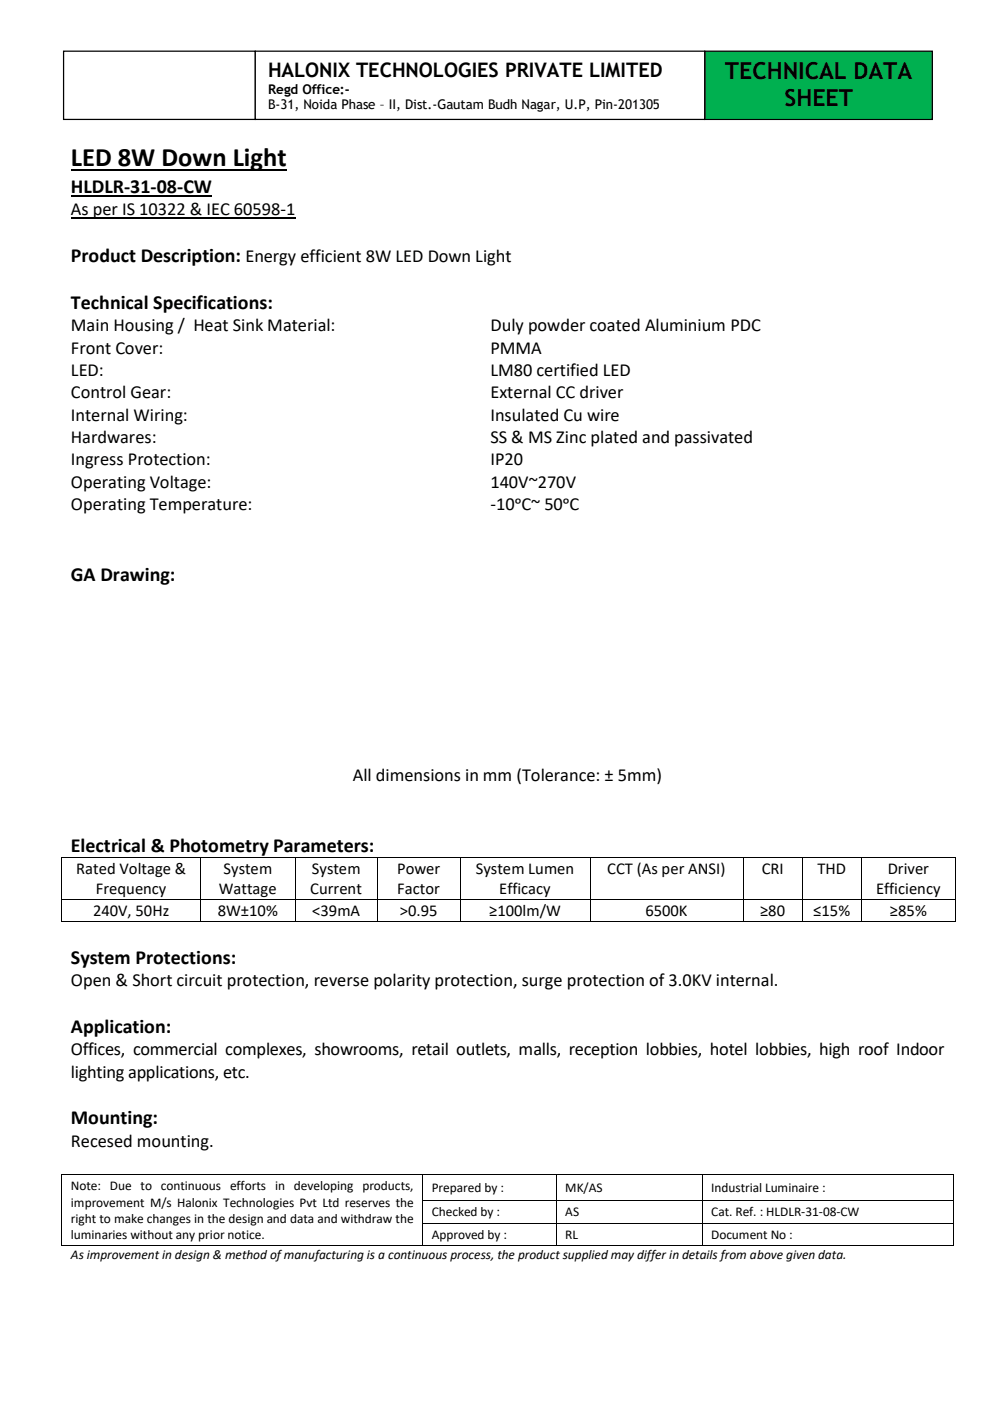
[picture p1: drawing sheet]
<svg xmlns="http://www.w3.org/2000/svg" width="210mm" height="297mm" viewBox="0 0 210 297" stroke-linecap="round" stroke-linejoin="round" font-family="sans-serif">
<defs><g id="words">
<text font-size="5.6" x="15" y="35.3">LED 8W Down Light</text>
<g font-size="5">
<text x="153.7" y="16.7">TECHNICAL DATA</text>
<text x="166.3" y="22.4">SHEET</text>
</g>
<g font-size="4.2">
<text x="56.8" y="16.3">HALONIX TECHNOLOGIES PRIVATE LIMITED</text>
<text x="15" y="40.9">HLDLR-31-08-CW</text>
<text x="15" y="55.5">Product Description: Energy efficient 8W LED Down Light</text>
<text x="15" y="65.4">Technical Specifications:</text>
<text x="15" y="123.1">GA Drawing:</text>
<text x="15" y="180.6">Electrical &amp; Photometry Parameters:</text>
<text x="15" y="204.2">System Protections:</text>
<text x="15" y="218.9">Application:</text>
<text x="15" y="238.3">Mounting:</text>
</g>
<g font-size="3.9">
<text x="15" y="45.6">As per IS 10322 &amp; IEC 60598-1</text>
<text x="15" y="70.2">Main Housing / Heat Sink Material:</text>
<text x="103.9" y="70.2">Duly powder coated Aluminium PDC</text>
<text x="15" y="74.9">Front Cover:</text>
<text x="103.9" y="74.9">PMMA</text>
<text x="15" y="79.7">LED:</text>
<text x="103.9" y="79.7">LM80 certified LED</text>
<text x="15" y="84.4">Control Gear:</text>
<text x="15" y="89.2">Internal Wiring:</text>
<text x="103.9" y="84.4">External CC driver</text>
<text x="103.9" y="89.2">Insulated Cu wire</text>
<text x="15" y="93.9">Hardwares:</text>
<text x="103.9" y="93.9">SS &amp; MS Zinc plated and passivated</text>
<text x="15" y="98.6">Ingress Protection:</text>
<text x="103.9" y="98.6">IP20</text>
<text x="15" y="103.4">Operating Voltage:</text>
<text x="103.9" y="103.4">140V~270V</text>
<text x="15" y="108.1">Operating Temperature:</text>
<text x="103.9" y="108.1">-10ᵒC~ 50ᵒC</text>
<text x="74.8" y="165.5">All dimensions in mm (Tolerance: ± 5mm)</text>
<text x="15" y="209">Open &amp; Short circuit protection, reverse polarity protection, surge protection of 3.0KV internal.</text>
<text x="15" y="223.7">Offices, commercial complexes, showrooms, retail outlets, malls, reception lobbies, hotel lobbies, high roof Indoor</text>
<text x="15" y="228.4">lighting applications, etc.</text>
<text x="15" y="243.1">Recesed mounting.</text>
</g>
<g font-size="3.5">
<text x="16.2" y="185.2">Rated Voltage &amp;</text>
<text x="47.4" y="185.2">System</text>
<text x="66.1" y="185.2">System</text>
<text x="84.2" y="185.2">Power</text>
<text x="100.9" y="185.2">System Lumen</text>
<text x="128.7" y="185.2">CCT (As per ANSI)</text>
<text x="161.5" y="185.2">CRI</text>
<text x="173.3" y="185.2">THD</text>
<text x="188.2" y="185.2">Driver</text>
<text x="20.3" y="189.6">Frequency</text>
<text x="46.4" y="189.6">Wattage</text>
<text x="65.8" y="189.6">Current</text>
<text x="84.2" y="189.6">Factor</text>
<text x="105.8" y="189.6">Efficacy</text>
<text x="185.7" y="189.6">Efficiency</text>
<text x="19.7" y="194.2">240V, 50Hz</text>
<text x="46.2" y="194.2">8W±10%</text>
<text x="66.2" y="194.2">&lt;39mA</text>
<text x="84.8" y="194.2">&gt;0.95</text>
<text x="103.7" y="194.2">≥100lm/W</text>
<text x="136.8" y="194.2">6500K</text>
<text x="161.1" y="194.2">≥80</text>
<text x="172.4" y="194.2">≤15%</text>
<text x="188.6" y="194.2">≥85%</text>
</g>
<g font-size="2.8">
<text x="56.8" y="19.9">Regd Office:-</text>
<text x="56.8" y="23.2">B-31, Noida Phase – II, Dist.-Gautam Budh Nagar, U.P, Pin-201305</text>
<text x="15" y="252.3">Note: Due to continuous efforts in developing products,</text>
<text x="15" y="255.7">improvement M/s Halonix Technologies Pvt Ltd reserves the</text>
<text x="91.5" y="252.6">Prepared by :</text>
<text x="91.5" y="257.8">Checked by :</text>
<text x="119.8" y="252.6">MK/AS</text>
<text x="119.8" y="257.8">AS</text>
<text x="150.7" y="252.6">Industrial Luminaire :</text>
<text x="150.7" y="257.8">Cat. Ref. : HLDLR-31-08-CW</text>
<text x="15" y="259.2">right to make changes in the design and data and withdraw the</text>
<text x="15" y="262.6">luminaries without any prior notice.</text>
<text x="91.5" y="262.6">Approved by :</text>
<text x="119.8" y="262.6">RL</text>
<text x="150.7" y="262.6">Document No :</text>
<text x="15" y="266.8">As improvement in design &amp; method of manufacturing is a continuous process, the product supplied may differ in details from above given data.</text>
</g>
</g></defs>
<path d="M15 36.1h45.8" fill="none" stroke="#000" stroke-width=".38"/>
<path d="M15 41.5h29.9" fill="none" stroke="#000" stroke-width=".3"/>
<path d="M15 46.2h47.6" fill="none" stroke="#000" stroke-width=".25"/>
<g fill="#000">
<path d="M13 181.7h.2v.2h-.2z" fill-rule="evenodd"/>
<path d="M13 181.7h.2v.2h-.2z" fill-rule="evenodd"/>
<path d="M13 190.7h.2v.1h-.2z" fill-rule="evenodd"/>
<path d="M13 195.3h.2v.2h-.2z" fill-rule="evenodd"/>
<path d="M13 195.3h.2v.2h-.2z" fill-rule="evenodd"/>
<path d="M42.5 181.7h.1v.2h-.1z" fill-rule="evenodd"/>
<path d="M42.5 190.7h.1v.1h-.1z" fill-rule="evenodd"/>
<path d="M42.5 195.3h.1v.2h-.1z" fill-rule="evenodd"/>
<path d="M62.5 181.7h.2v.2h-.2z" fill-rule="evenodd"/>
<path d="M62.5 190.7h.2v.1h-.2z" fill-rule="evenodd"/>
<path d="M62.5 195.3h.2v.2h-.2z" fill-rule="evenodd"/>
<path d="M80 181.7h.2v.2h-.2z" fill-rule="evenodd"/>
<path d="M80 190.7h.2v.1h-.2z" fill-rule="evenodd"/>
<path d="M80 195.3h.2v.2h-.2z" fill-rule="evenodd"/>
<path d="M97.5 181.7h.1v.2h-.1z" fill-rule="evenodd"/>
<path d="M97.5 190.7h.1v.1h-.1z" fill-rule="evenodd"/>
<path d="M97.5 195.3h.1v.2h-.1z" fill-rule="evenodd"/>
<path d="M125 181.7h.2v.2h-.2z" fill-rule="evenodd"/>
<path d="M125 190.7h.2v.1h-.2z" fill-rule="evenodd"/>
<path d="M125 195.3h.2v.2h-.2z" fill-rule="evenodd"/>
<path d="M157.5 181.7h.2v.2h-.2z" fill-rule="evenodd"/>
<path d="M157.5 190.7h.2v.1h-.2z" fill-rule="evenodd"/>
<path d="M157.5 195.3h.2v.2h-.2z" fill-rule="evenodd"/>
<path d="M170 181.7h.2v.2h-.2z" fill-rule="evenodd"/>
<path d="M170 190.7h.2v.1h-.2z" fill-rule="evenodd"/>
<path d="M170 195.3h.2v.2h-.2z" fill-rule="evenodd"/>
<path d="M182.5 181.7h.2v.2h-.2z" fill-rule="evenodd"/>
<path d="M182.5 190.7h.2v.1h-.2z" fill-rule="evenodd"/>
<path d="M182.5 195.3h.2v.2h-.2z" fill-rule="evenodd"/>
<path d="M202.5 181.7h.2v.2h-.2z" fill-rule="evenodd"/>
<path d="M202.5 181.7h.2v.2h-.2z" fill-rule="evenodd"/>
<path d="M202.5 190.7h.2v.1h-.2z" fill-rule="evenodd"/>
<path d="M202.5 195.3h.2v.2h-.2z" fill-rule="evenodd"/>
<path d="M202.5 195.3h.2v.2h-.2z" fill-rule="evenodd"/>
<path d="M13 248.9h.2v.1h-.2z" fill-rule="evenodd"/>
<path d="M13 248.9h.2v.1h-.2z" fill-rule="evenodd"/>
<path d="M13 254.3h.2v.2h-.2z" fill-rule="evenodd"/>
<path d="M13 259.2h.2v.2h-.2z" fill-rule="evenodd"/>
<path d="M89.6 248.9h.1v.1h-.1z" fill-rule="evenodd"/>
<path d="M89.6 254.3h.1v.2h-.1z" fill-rule="evenodd"/>
<path d="M89.6 259.2h.1v.2h-.1z" fill-rule="evenodd"/>
<path d="M117.9 248.9h.2v.1h-.2z" fill-rule="evenodd"/>
<path d="M117.9 254.3h.2v.2h-.2z" fill-rule="evenodd"/>
<path d="M117.9 259.2h.2v.2h-.2z" fill-rule="evenodd"/>
<path d="M148.8 248.9h.1v.1h-.1z" fill-rule="evenodd"/>
<path d="M148.8 254.3h.1v.2h-.1z" fill-rule="evenodd"/>
<path d="M148.8 259.2h.1v.2h-.1z" fill-rule="evenodd"/>
<path d="M201.9 248.9h.2v.1h-.2z" fill-rule="evenodd"/>
<path d="M201.9 248.9h.2v.1h-.2z" fill-rule="evenodd"/>
<path d="M201.9 254.3h.2v.2h-.2z" fill-rule="evenodd"/>
<path d="M201.9 259.2h.2v.2h-.2z" fill-rule="evenodd"/>
<path d="M13 264h.2v.2h-.2z" fill-rule="evenodd"/>
<path d="M13 264h.2v.2h-.2z" fill-rule="evenodd"/>
<path d="M89.6 264h.1v.2h-.1z" fill-rule="evenodd"/>
<path d="M117.9 264h.2v.2h-.2z" fill-rule="evenodd"/>
<path d="M148.8 264h.1v.2h-.1z" fill-rule="evenodd"/>
<path d="M201.9 264h.2v.2h-.2z" fill-rule="evenodd"/>
<path d="M201.9 264h.2v.2h-.2z" fill-rule="evenodd"/>
</g>
<g fill="none" stroke="#000" stroke-width=".21">
<path d="M13.1 181.9v8.8M13.1 190.8v4.5M13.2 181.8h29.3M13.2 190.7h29.3M13.2 195.4h29.3M42.6 181.9v8.8M42.6 190.8v4.5M42.6 181.8h19.9M42.6 190.7h19.9M42.6 195.4h19.9M62.6 181.9v8.8M62.6 190.8v4.5"/>
<path d="M62.7 181.8h17.3M62.7 190.7h17.3M62.7 195.4h17.3M80.1 181.9v8.8M80.1 190.8v4.5M80.2 181.8h17.3M80.2 190.7h17.3M80.2 195.4h17.3M97.6 181.9v8.8M97.6 190.8v4.5M97.6 181.8h27.4M97.6 190.7h27.4"/>
<path d="M97.6 195.4h27.4M125.1 181.9v8.8M125.1 190.8v4.5M125.2 181.8h32.3M125.2 190.7h32.3M125.2 195.4h32.3M157.6 181.9v8.8M157.6 190.8v4.5M157.7 181.8h12.3M157.7 190.7h12.3M157.7 195.4h12.3M170.1 181.9v8.8"/>
<path d="M170.1 190.8v4.5M170.2 181.8h12.3M170.2 190.7h12.3M170.2 195.4h12.3M182.6 181.9v8.8M182.6 190.8v4.5M182.7 181.8h19.8M182.7 190.7h19.8M182.7 195.4h19.8M202.6 181.9v8.8M202.6 190.8v4.5M13.1 249v5.3"/>
<path d="M13.1 254.5v4.7M13.1 259.4v4.6M13.2 249h76.4M89.6 249v5.3M89.6 254.5v4.7M89.6 259.4v4.6M89.7 249h28.2M89.7 254.4h28.2M89.7 259.3h28.2M118 249v5.3M118 254.5v4.7M118 259.4v4.6"/>
<path d="M118.1 249h30.7M118.1 254.4h30.7M118.1 259.3h30.7M148.8 249v5.3M148.8 254.5v4.7M148.8 259.4v4.6M148.9 249h53M148.9 254.4h53M148.9 259.3h53M202 249v5.3M202 254.5v4.7M202 259.4v4.6"/>
<path d="M13.2 264.1h76.4M89.7 264.1h28.2M118.1 264.1h30.7M148.9 264.1h53"/>
</g>
<path d="M149.4 10.8h48.2v14.5h-48.2z" fill-rule="evenodd" fill="#00b050"/>
<path d="M149.4 10.8h48.2v14.5h-48.2z" fill="none" stroke="#000" stroke-width=".26"/>
<path d="M13.5 10.8h40.6v14.5h-40.6z" fill-rule="evenodd" fill="#fff"/>
<path d="M13.5 10.8h40.6v14.5h-40.6z" fill="none" stroke="#000" stroke-width=".26"/>
<path d="M54.1 10.8h95.3v14.5h-95.3z" fill-rule="evenodd" fill="#fff"/>
<path d="M54.1 10.8h95.3v14.5h-95.3z" fill="none" stroke="#000" stroke-width=".26"/>
<use href="#words"/>
</svg>
